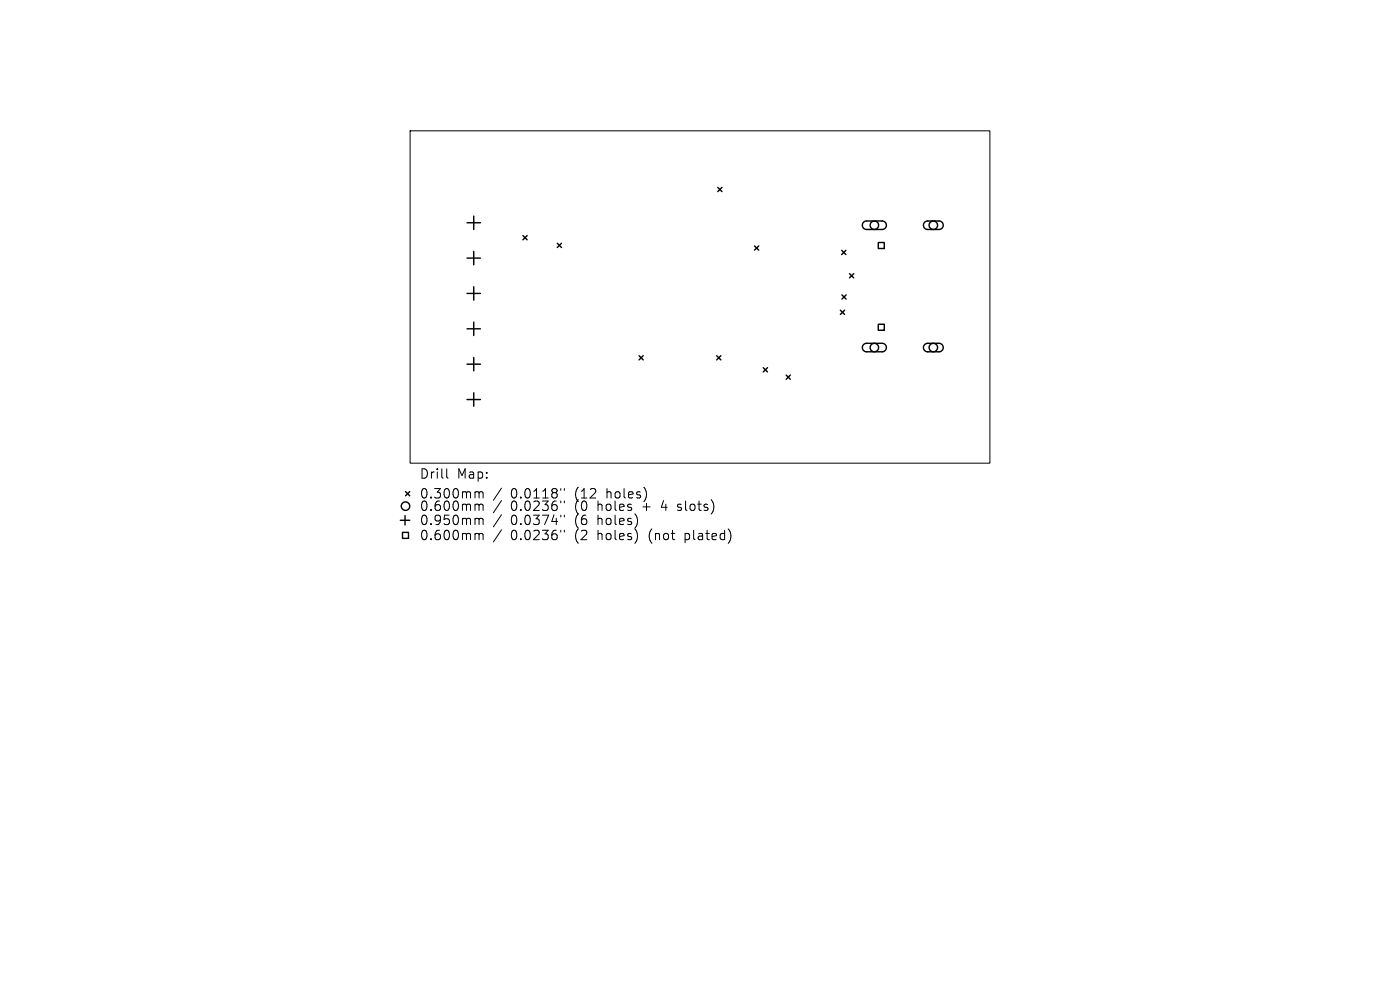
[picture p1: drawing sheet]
<svg xmlns="http://www.w3.org/2000/svg" width="297mm" height="210mm" viewBox="0 0 297 210" stroke-linecap="round" stroke-linejoin="round" font-family="sans-serif">
<defs><g id="words">
<g font-size="2.8">
<text x="88.9" y="101.8">Drill</text>
<text x="96.9" y="101.8">Map:</text>
<text x="88.9" y="106">0.300mm</text>
<text x="108.4" y="106">0.0118&quot;</text>
<text x="122.1" y="106">(12</text>
<text x="129" y="106">holes)</text>
<text x="88.9" y="108.7">0.600mm</text>
<text x="88.9" y="111.7">0.950mm</text>
<text x="108.4" y="108.7">0.0236&quot;</text>
<text x="108.4" y="111.7">0.0374&quot;</text>
<text x="122.1" y="108.7">(0</text>
<text x="122.1" y="111.7">(6</text>
<text x="127.1" y="108.7">holes</text>
<text x="127.1" y="111.7">holes)</text>
<text x="136.8" y="108.7">+</text>
<text x="141" y="108.7">4</text>
<text x="144.6" y="108.7">slots)</text>
<text x="88.9" y="114.9">0.600mm</text>
<text x="108.4" y="114.9">0.0236&quot;</text>
<text x="122.1" y="114.9">(2</text>
<text x="127.1" y="114.9">holes)</text>
<text x="138.1" y="114.9">(not</text>
<text x="145.9" y="114.9">plated)</text>
</g>
</g></defs>
<g fill="none" stroke="#000" stroke-width=".21">
<path d="M87 27.8h123v70.5h-123zM94.8 99.4v1.8l.3 .2M101.1 104.3l.4 .1 .1 .2M101.1 106.9h.2l.3 .3M101.1 109.9l.4 .1 .1 .2M101.1 113.1h.2l.3 .3M101.6 104.6l.3-.3 .5 .1 .1 1.2M101.6 104.6v1M101.6 107.2v1.1M101.6 110.2v1.1M101.6 113.4v1.1M101.6 107.2l.3-.3 .5 .1 .1 1.3"/>
<path d="M101.6 110.2l.3-.3 .5 .1 .1 1.3M101.6 113.4l.3-.3 .5 .1 .1 1.3M106.4 103.5l-1.7 2.6M106.4 106.2l-1.7 2.6M106.4 109.2l-1.7 2.6M106.4 112.4l-1.7 2.6M119 103.6v.4M119 106.3v.4M119 109.3v.4M119 112.5v.4M119.7 103.6v.4M119.7 106.3v.4"/>
<path d="M119.7 109.3v.4M119.7 112.5v.4M143.7 108.2l.2 .1M143.8 107v.5"/>
</g>
<g fill="none" stroke="#000" stroke-width=".3">
<path d="M152.3 39.7l.9 .9M153.2 39.7l-.9 .9M99.1 47.3h2.8M99.1 54.8h2.8M100.5 45.8v2.9M100.5 53.3v2.9M110.9 50l.9 .9M111.8 50l-.9 .9M118.2 51.6l.9 .9M119.1 51.6l-.9 .9M160.1 52.2l.9 .9M161 52.2l-.9 .9"/>
<path d="M178.6 53.1l.9 .9M179.5 53.1l-.9 .9M180.2 58.1l.9 .9M181.1 58.1l-.9 .9M183.2 47.1l.6-.2h3.3a.9 .9 0 0 1 .9 .9 .9 .9 0 0 1-.9 .9h-3.3a.9 .9 0 0 1-.8-.6 .9 .9 0 0 1 .2-1zM186.3 51.4h1.3v1.3h-1.3zM196.2 47.1l.5-.2h2.5a.9 .9 0 0 1 .9 .9 .9 .9 0 0 1-.9 .9h-2.4a.9 .9 0 0 1-.8-.6 .9 .9 0 0 1 .2-1zM99.1 62.3h2.8M99.1 69.8h2.8M99.1 77.3h2.8M100.5 60.8v2.9M100.5 68.3v2.9"/>
<path d="M100.5 75.8v2.9M135.6 75.5l.9 .9M136.5 75.5l-.9 .9M152 75.5l.9 .9M152.9 75.5l-.9 .9M161.9 78l.9 .9M162.8 78l-.9 .9M166.8 79.6l.9 .9M167.7 79.6l-.9 .9M178.3 65.8l.9 .9M178.6 62.6l.9 .9M179.2 65.8l-.9 .9"/>
<path d="M179.5 62.6l-.9 .9M183.2 73.1l.6-.3h3.3a.9 .9 0 0 1 .9 .9 .9 .9 0 0 1-.9 .9h-3.3a.9 .9 0 0 1-.8-.5 .9 .9 0 0 1 .2-1zM186.3 68.8h1.3v1.3h-1.3zM196.2 73.1l.5-.3h2.5a.9 .9 0 0 1 .9 .9 .9 .9 0 0 1-.9 .9h-2.4a.9 .9 0 0 1-.8-.5 .9 .9 0 0 1 .2-1zM99.1 84.8h2.8M100.5 83.3v2.9M84.9 110.4h2M85.4 112.9h1.3v1.3h-1.3zM85.9 109.4v2M86 104.3l.9 .9M86.9 104.3l-.9 .9"/>
<circle cx="185.5" cy="47.8" r=".9"/>
<circle cx="198" cy="47.8" r=".9"/>
<circle cx="185.5" cy="73.7" r=".9"/>
<circle cx="198" cy="73.7" r=".9"/>
<circle cx="86" cy="107.4" r=".9"/>
</g>
<use href="#words"/>
</svg>
